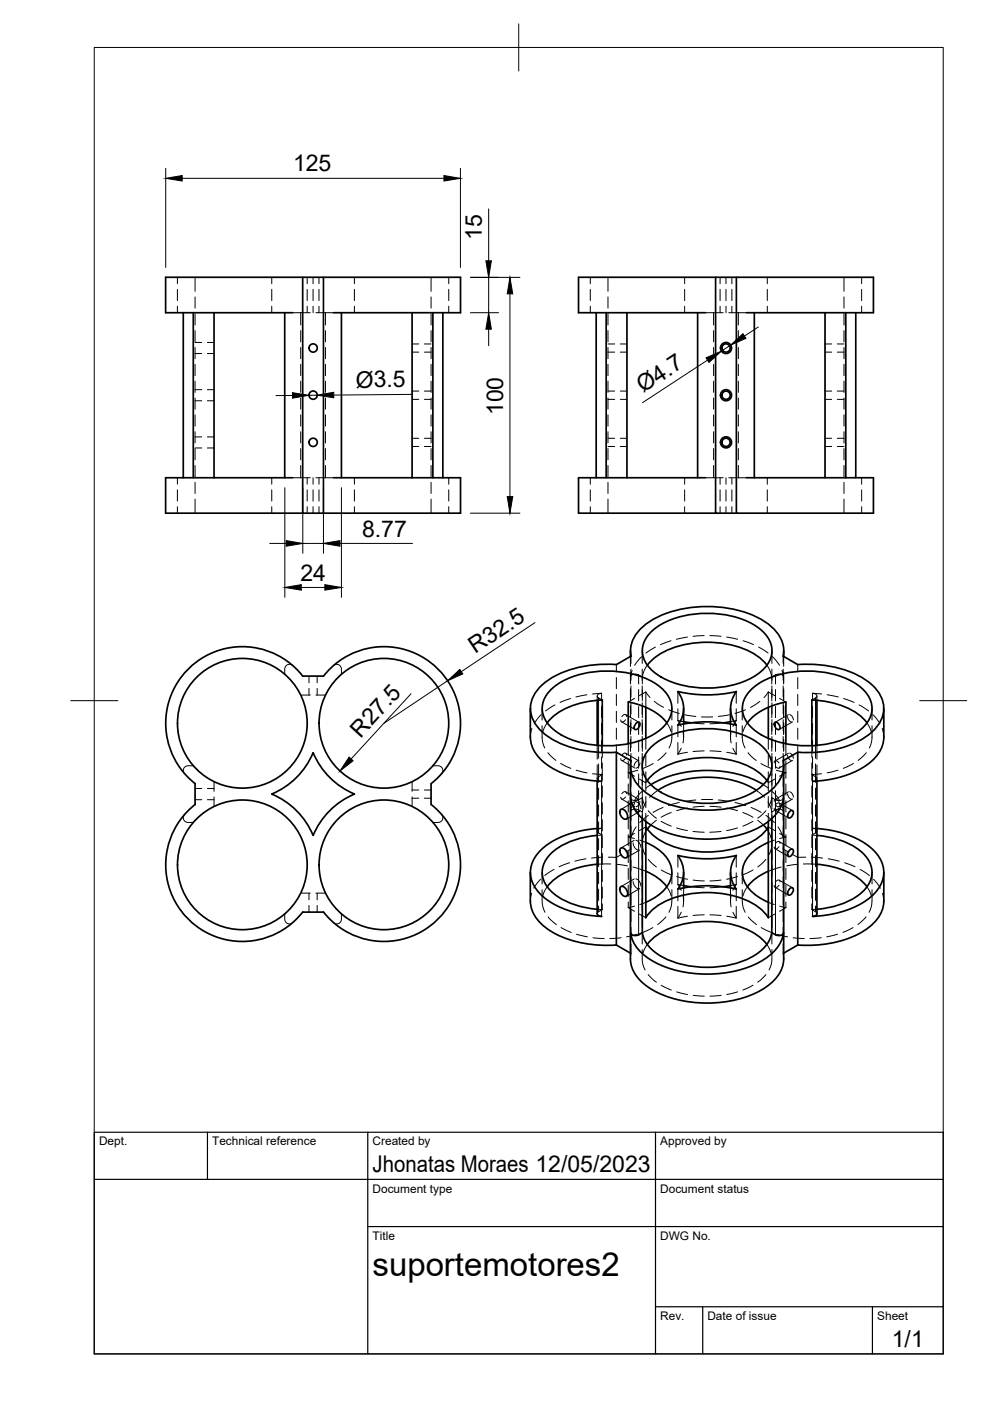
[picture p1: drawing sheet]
<svg xmlns="http://www.w3.org/2000/svg" width="210mm" height="297mm" viewBox="0 0 210 297" stroke-linecap="round" stroke-linejoin="round" font-family="sans-serif">
<defs><g id="words">
<text font-size="7" x="79" y="270.6">suportemotores2</text>
<g font-size="4.9">
<text x="62.1" y="36.4">125</text>
<text x="102.2" y="50.9" transform="rotate(-90 102.2 50.9)">15</text>
<text x="75.4" y="82.2" transform="rotate(-1 75.4 82.2)">Ø3.5</text>
<text x="136.4" y="83.4" transform="rotate(-33 136.4 83.4)">Ø4.7</text>
<text x="106.7" y="88" transform="rotate(-90 106.7 88)">100</text>
<text x="76.8" y="113.8">8.77</text>
<text x="63.7" y="123.2">24</text>
<text x="100.8" y="138.7" transform="rotate(-34 100.8 138.7)">R32.5</text>
<text x="76.4" y="156.6" transform="rotate(-47 76.4 156.6)">R27.5</text>
<text x="79" y="248.5">Jhonatas Moraes 12/05/2023</text>
<text x="189.1" y="285.7">1/1</text>
</g>
<g font-size="2.5">
<text x="21" y="242.9">Dept.</text>
<text x="45" y="242.9">Technical reference</text>
<text x="79" y="242.9">Created by</text>
<text x="140" y="242.9">Approved by</text>
<text x="79" y="252.8">Document type</text>
<text x="140" y="252.8">Document status</text>
<text x="79" y="262.9">Title</text>
<text x="140" y="262.9">DWG No.</text>
<text x="140" y="279.9">Rev.</text>
<text x="150" y="279.9">Date of issue</text>
<text x="186" y="279.9">Sheet</text>
</g>
</g></defs>
<!-- layer: Visible -->
<g fill="none" stroke="#000" stroke-width=".36">
<path d="M64.2 58.8v50h4.4M68.6 58.8v50M151.7 58.8v50h4.4M156.1 58.8v50h29.1v-7.5h-26.9M38.9 66.3v35M41 66.3v35M45.4 66.3v35M60.4 66.3v35M62 66.3h-26.9v-7.5h62.5v7.5h-26.9M72.4 66.3v35M87.4 66.3v35M91.8 66.3v35"/>
<path d="M93.9 66.3v35M126.4 66.3v35M128.5 66.3v35M132.9 66.3v35M147.9 66.3v35M149.6 66.3h-26.9v-7.5h62.5v7.5h-26.9M159.9 66.3v35M174.9 66.3v35M179.3 66.3v35M181.4 66.3v35M62 101.3h-26.9v7.5h29.1M70.7 101.3h26.9v7.5h-29"/>
<path d="M149.6 101.3h-26.9v7.5h29M133.7 138v1.2M133.8 139.1l-3.1 1.8M133.8 139.1a6.7 6.7 0 0 1 3-6.6 23.2 23.2 0 0 1 16.6-3.7 17.5 17.5 0 0 1 11.2 5.2 6 6 0 0 1 1.5 5.1M138.1 133.9a17.3 17.3 0 0 1 11.8-3.9 17.9 17.9 0 0 1 11.9 3.9 5.2 5.2 0 0 1 0 8.1 17.3 17.3 0 0 1-11.9 3.9 17.9 17.9 0 0 1-11.8-3.9 5.2 5.2 0 0 1 0-8.1zM166.1 139.1l3.1 1.8a23 23 0 0 1 14.8 3.6 6.6 6.6 0 0 1 2.9 8 12.5 12.5 0 0 1-8.2 6l-2.6 .6-2.7 .4h-4.2M166.2 138v1.2M66.4 159.6a16.2 16.2 0 0 1-8.8 8.7 16.4 16.4 0 0 1 8.8 8.8M66.4 159.6a16.2 16.2 0 0 0 8.7 8.7 16.4 16.4 0 0 0-8.7 8.8M112.4 150.2v6.1M112.5 156.3a7.7 7.7 0 0 0 4.3 6.4 22.1 22.1 0 0 0 10.8 3M116.9 146.1a17.3 17.3 0 0 1 11.8-3.8 17.9 17.9 0 0 1 11.8 3.8 5.2 5.2 0 0 1 0 8.1 17.3 17.3 0 0 1-11.8 3.9 17.9 17.9 0 0 1-11.8-3.9 5.2 5.2 0 0 1 0-8.1z"/>
<path d="M126.6 148.5v9.5M127.7 148.4v9.7M127.7 148.4a16.7 16.7 0 0 0-11.1 4.2l-.6 .6M130.7 140.9a23 23 0 0 0-14.9 3.6 6.6 6.6 0 0 0-2.8 8 12.5 12.5 0 0 0 8.1 6l2.6 .6 2.7 .4h4.3M134.8 153.4l.7-.3a1.02 1.02 0 0 1-.9 1.6 .88 .88 0 0 1 .2-1.3zM136.9 150v6.6M137.3 141a14.5 14.5 0 0 1 9.9-4.7 19.4 19.4 0 0 1 14.1 3.3l1.3 1.4M138.1 158.4a17.3 17.3 0 0 1 11.8-3.9 17.9 17.9 0 0 1 11.8 3.9 5.2 5.2 0 0 1 0 8.1 17.3 17.3 0 0 1-11.8 3.8 17.9 17.9 0 0 1-11.8-3.8 5.2 5.2 0 0 1 0-8.1zM141.4 153.2a13.3 13.3 0 0 0-8.2-4.4v8.9M143.7 146.6a27.7 27.7 0 0 0 12.4 0 5.8 5.8 0 0 0 0 7.2 27.1 27.1 0 0 0-12.4 0 5.8 5.8 0 0 0 0-7.2zM144.9 150.2v3.3M145 153l1.5 .3"/>
<path d="M154.9 150.2v3.3M154.9 153l-1.6 .3M158.5 153.2a13.3 13.3 0 0 1 8.1-4.4v8.9M159.3 146.1a17.3 17.3 0 0 1 11.8-3.8 17.9 17.9 0 0 1 11.9 3.8 5.2 5.2 0 0 1 0 8.1 17.3 17.3 0 0 1-11.9 3.9 17.9 17.9 0 0 1-11.8-3.9 5.2 5.2 0 0 1 0-8.1zM162.9 150v6.6M164.3 153.1a1.02 1.02 0 0 1 .9 1.6 1.02 1.02 0 0 1-.9-1.6zM169.1 159.5l-3 1.8M169.1 159.5v40.9M173.2 148.5v9.5M183.8 153.2a14 14 0 0 0-9.2-4.6l-2.5-.2v9.7M187.4 150.2v6.1a7.7 7.7 0 0 1-4.4 6.4 22.1 22.1 0 0 1-10.7 3M41.4 166.2v4.4"/>
<path d="M41.4 166.2a16.2 16.2 0 0 1-1.5-24.3 16.2 16.2 0 0 1 24.3 1.4l4.4 .1a16.2 16.2 0 0 1 24.3-1.5 16.2 16.2 0 0 1-1.5 24.3v4.4a16.2 16.2 0 0 1 1.5 24.3 16.2 16.2 0 0 1-24.3-1.5h-4.4a16.2 16.2 0 0 1-24.3 1.4 16.2 16.2 0 0 1 1.5-24.2M126.6 165.6v28.1a.85 .85 0 0 0 1 .6M126.6 177.1a15.6 15.6 0 0 0-10.3 4.5 5.1 5.1 0 0 0 .7 7.5 16.4 16.4 0 0 0 9.6 3.7M126.6 175.7a19.4 19.4 0 0 0-12.1 4.8 6.2 6.2 0 0 0 .4 9.4 19.9 19.9 0 0 0 12.7 4.4M131.7 179.8a1.34 1.34 0 0 1 1.1 2 1.34 1.34 0 0 1-1.1-2zM131.7 171.6a1.34 1.34 0 0 1 1.1 2 1.34 1.34 0 0 1-1.1-2zM133.7 162.4v40.9M133.7 169.2a8.6 8.6 0 0 0 5.1 6.2 25.7 25.7 0 0 0 22.2 0 9 9 0 0 0 5.1-6.2M133.8 161.3l-3.1-1.8v40.9l3 1.7M133.8 161.3a6.7 6.7 0 0 0 3 6.6 23.2 23.2 0 0 0 16.6 3.7 17.5 17.5 0 0 0 11.2-5.2 6 6 0 0 0 1.4-5.1M136.2 173.6v24.1l-.8 .5M136.9 178.6a8.5 8.5 0 0 1 5.5 5.6 5.9 5.9 0 0 1-2.7 5.5l-2.8 1.6"/>
<path d="M136.9 174.2v20.4a12 12 0 0 1 7.5-4.7 21.4 21.4 0 0 1 15.6 1.9 8.7 8.7 0 0 1 2.9 2.8v-20.4M136.9 175.3a12 12 0 0 0 7.5 4.7 21.4 21.4 0 0 0 15.6-1.9 8.7 8.7 0 0 0 2.9-2.8M137.2 165.5a14.5 14.5 0 0 1 10-4.7 19.4 19.4 0 0 1 14.1 3.3l1.3 1.4M138 174.9l-.7 .9M138 166.3a25.2 25.2 0 0 1 23.8 0M139.5 167.6a21.1 21.1 0 0 1 20.9 0M161.8 174.9l.8 .9M162.9 178.6a8.5 8.5 0 0 0-5.4 5.6 5.9 5.9 0 0 0 2.7 5.5l2.7 1.6M163.6 173.6v24.1l1.1 .6 .5 .1a.87 .87 0 0 0 .9-.6 8.6 8.6 0 0 1-5.1 6.2 25.7 25.7 0 0 1-22.2 0 9 9 0 0 1-5.1-6.2 1.24 1.24 0 0 0 1.7 .4M166.2 162.4v40.9M167.4 172.1l.6-.2a1.02 1.02 0 0 1-.8 1.5 .88 .88 0 0 1 .2-1.3zM173.2 165.6v28.1a.85 .85 0 0 1-.9 .6 20.6 20.6 0 0 0 12.6-4.4 6.2 6.2 0 0 0 .5-9.4 18.6 18.6 0 0 0-12.2-4.8"/>
<path d="M173.2 177.1a15.6 15.6 0 0 1 10.4 4.5 5.1 5.1 0 0 1-.7 7.5 16.4 16.4 0 0 1-9.7 3.7M112.4 185v6.1M112.5 191.1a7.8 7.8 0 0 0 4.4 6.4 24.2 24.2 0 0 0 13.8 2.9M126.6 183.2a15.8 15.8 0 0 0-10 4.1l-.6 .7M131.7 188a1.34 1.34 0 0 1 1.1 2 1.34 1.34 0 0 1-1.1-2zM136.2 197.7a7.6 7.6 0 0 0 4.9 5.6 21.7 21.7 0 0 0 18.7-.6 7.1 7.1 0 0 0 3.8-5M136.9 184.7a10.6 10.6 0 0 1 4.5 3.3M143.7 188.5a27.5 27.5 0 0 1 12.4 0M144.9 185v3.3M145 187.8l1.5 .2M154.9 185v3.3M154.9 187.8l-1.6 .2"/>
<path d="M156.1 188.5a5.8 5.8 0 0 1 0-7.1 27.7 27.7 0 0 1-12.4 0 5.8 5.8 0 0 1 0 7.1M162.9 184.7a10.6 10.6 0 0 0-4.4 3.3M167.4 188.5l.6-.3a1.02 1.02 0 0 1-.8 1.6 .88 .88 0 0 1 .2-1.3zM167.4 180.3l.6-.2a1.02 1.02 0 0 1-.8 1.5 .88 .88 0 0 1 .2-1.3zM173.2 183.2a15.8 15.8 0 0 1 10.1 4.1l.5 .7M187.4 185v6.1a7.8 7.8 0 0 1-4.5 6.4 24.2 24.2 0 0 1-13.7 2.9M133.7 203.3a7.6 7.6 0 0 0 4.2 6.3 25.1 25.1 0 0 0 24.1 0 8 8 0 0 0 4.2-6.3M137.2 200.2a14.5 14.5 0 0 1 10-4.7 19.4 19.4 0 0 1 14.1 3.4l1.3 1.3M169.1 200.4l-2.9 1.7"/>
<circle cx="66.4" cy="73.8" r=".88"/>
<circle cx="153.9" cy="73.8" r=".88"/>
<circle cx="153.9" cy="73.8" r="1.17"/>
<circle cx="66.4" cy="93.8" r=".88"/>
<circle cx="66.4" cy="83.8" r=".88"/>
<circle cx="153.9" cy="93.8" r=".88"/>
<circle cx="153.9" cy="83.8" r=".88"/>
<circle cx="153.9" cy="83.8" r="1.17"/>
<circle cx="153.9" cy="93.8" r="1.17"/>
<circle cx="51.4" cy="153.3" r="13.7"/>
<circle cx="81.4" cy="153.3" r="13.7"/>
<circle cx="51.4" cy="183.4" r="13.7"/>
<circle cx="81.4" cy="183.4" r="13.7"/>
</g>
<!-- layer: Hidden -->
<g fill="none" stroke="#000" stroke-width=".21">
<path d="M37.6 58.8v1.4M41.4 58.8v3M57.6 58.8v1.4M65.1 58.8v1.4M66.4 58.8v1.4M67.6 58.8v1.4M75.1 58.8v1.4M91.4 58.8v3M95.1 58.8v1.4M125.2 58.8v1.4M128.9 58.8v3M145.2 58.8v1.4"/>
<path d="M152.7 58.8v1.4M153.9 58.8v1.4M155.2 58.8v1.4M162.7 58.8v1.4M178.9 58.8v3M182.7 58.8v1.4M37.6 61.3v2.4M37.6 64.9v1.4M41.4 63v2.3M41.4 66.5v2.4M41.4 70.1v2.4M41.4 73.7v2.4"/>
<path d="M41.4 77.2v2.4M41.4 72.6h1.4M41.4 75h1.4M44 72.6h1.4M44 75h1.4M57.6 61.3v2.4M57.6 64.9v1.4M62 66.3h1.8M63.8 66.3h2M63.8 66.3v2.6M63.8 70.1v2.4M63.8 73.7v2.4"/>
<path d="M63.8 77.2v2.4M65.1 61.3v2.4M65.1 64.9v1.4M66.4 61.3v2.4M66.4 64.9v1.4M67 66.3h2M67.6 61.3v2.4M67.6 64.9v1.4M69 66.3h1.7M69 66.3v2.6M69 70.1v2.4M69 73.7v2.4"/>
<path d="M69 77.2v2.4M75.1 61.3v2.4M75.1 64.9v1.4M87.4 74.7h1.4M87.4 72.9h1.4M90 74.7h1.4M90 72.9h1.4M91.4 63v2.3M91.4 66.5v2.4M91.4 70.1v2.4M91.4 73.7v2.4M91.4 77.2v2.4"/>
<path d="M95.1 61.3v2.4M95.1 64.9v1.4M125.2 61.3v2.4M125.2 64.9v1.4M128.9 74.7h1.4M128.9 72.9h1.4M128.9 63v2.3M128.9 66.5v2.4M128.9 70.1v2.4M128.9 73.7v2.4M128.9 77.2v2.4M131.5 74.7h1.4"/>
<path d="M131.5 72.9h1.4M145.2 61.3v2.4M145.2 64.9v1.4M149.6 66.3h1.7M151.3 66.3h2M151.3 66.3v2.6M151.3 70.1v2.4M151.3 73.7v2.4M151.3 77.2v2.4M152.7 61.3v2.4M152.7 64.9v1.4M153.9 61.3v2.4"/>
<path d="M153.9 64.9v1.4M154.5 66.3h2M155.2 61.3v2.4M155.2 64.9v1.4M156.5 66.3h1.8M156.5 66.3v2.6M156.5 70.1v2.4M156.5 73.7v2.4M156.5 77.2v2.4M162.7 61.3v2.4M162.7 64.9v1.4M174.9 74.7h1.4"/>
<path d="M174.9 72.9h1.4M177.5 74.7h1.4M177.5 72.9h1.4M178.9 63v2.3M178.9 66.5v2.4M178.9 70.1v2.4M178.9 73.7v2.4M178.9 77.2v2.4M182.7 61.3v2.4M182.7 64.9v1.4M41.4 80.8v2.4M41.4 84.4v2.4"/>
<path d="M41.4 88v2.3M41.4 91.5v2.4M41.4 95.1v2.4M41.4 98.7v2.4M41.4 92.6h1.4M41.4 95h1.4M41.4 82.6h1.4M41.4 85h1.4M44 92.6h1.4M44 95h1.4M44 82.6h1.4M44 85h1.4"/>
<path d="M63.8 80.8v2.4M63.8 84.4v2.4M63.8 88v2.3M63.8 91.5v2.4M63.8 95.1v2.4M63.8 98.7v2.6M69 80.8v2.4M69 84.4v2.4M69 88v2.3M69 91.5v2.4M69 95.1v2.4M69 98.7v2.6"/>
<path d="M87.4 94.7h1.4M87.4 92.9h1.4M87.4 84.7h1.4M87.4 82.9h1.4M90 94.7h1.4M90 92.9h1.4M90 84.7h1.4M90 82.9h1.4M91.4 80.8v2.4M91.4 84.4v2.4M91.4 88v2.3M91.4 91.5v2.4"/>
<path d="M91.4 95.1v2.4M91.4 98.7v2.4M128.9 94.7h1.4M128.9 92.9h1.4M128.9 84.7h1.4M128.9 82.9h1.4M128.9 80.8v2.4M128.9 84.4v2.4M128.9 88v2.3M128.9 91.5v2.4M128.9 95.1v2.4M128.9 98.7v2.4"/>
<path d="M131.5 94.7h1.4M131.5 92.9h1.4M131.5 84.7h1.4M131.5 82.9h1.4M151.3 80.8v2.4M151.3 84.4v2.4M151.3 88v2.3M151.3 91.5v2.4M151.3 95.1v2.4M151.3 98.7v2.6M156.5 80.8v2.4M156.5 84.4v2.4"/>
<path d="M156.5 88v2.3M156.5 91.5v2.4M156.5 95.1v2.4M156.5 98.7v2.6M174.9 94.7h1.4M174.9 92.9h1.4M174.9 84.7h1.4M174.9 82.9h1.4M177.5 94.7h1.4M177.5 92.9h1.4M177.5 84.7h1.4M177.5 82.9h1.4"/>
<path d="M178.9 80.8v2.4M178.9 84.4v2.4M178.9 88v2.3M178.9 91.5v2.4M178.9 95.1v2.4M178.9 98.7v2.4M37.6 101.3v1.4M37.6 103.9v2.3M37.6 107.4v1.4M41.4 102.3v2.3M41.4 105.8v3M57.6 101.3v1.4"/>
<path d="M57.6 103.9v2.3M57.6 107.4v1.4M62 101.3h1.8M63.8 101.3h2M65.1 101.3v1.4M65.1 103.9v2.3M65.1 107.4v1.4M66.4 101.3v1.4M66.4 103.9v2.3M66.4 107.4v1.4M67 101.3h2M67.6 101.3v1.4"/>
<path d="M67.6 103.9v2.3M67.6 107.4v1.4M69 101.3h1.7M75.1 101.3v1.4M75.1 103.9v2.3M75.1 107.4v1.4M91.4 102.3v2.3M91.4 105.8v3M95.1 101.3v1.4M95.1 103.9v2.3M95.1 107.4v1.4M125.2 101.3v1.4"/>
<path d="M125.2 103.9v2.3M125.2 107.4v1.4M128.9 102.3v2.3M128.9 105.8v3M145.2 101.3v1.4M145.2 103.9v2.3M145.2 107.4v1.4M149.6 101.3h1.7M151.3 101.3h2M152.7 101.3v1.4M152.7 103.9v2.3M152.7 107.4v1.4"/>
<path d="M153.9 101.3v1.4M153.9 103.9v2.3M153.9 107.4v1.4M154.5 101.3h2M155.2 101.3v1.4M155.2 103.9v2.3M155.2 107.4v1.4M156.5 101.3h1.8M162.7 101.3v1.4M162.7 103.9v2.3M162.7 107.4v1.4M178.9 102.3v2.3"/>
<path d="M178.9 105.8v3M182.7 101.3v1.4M182.7 103.9v2.3M182.7 107.4v1.4M133.7 139.2v2.1M133.8 139.1v1.6M136.1 139.2l-1.5 1.9M136.2 138v2.7M139 137.2l-2.1 1.3M142.3 135.9l-2.3 .8M145.8 135.1l-2.4 .4M149.3 134.8l-2.4 .1"/>
<path d="M150.5 134.8l2.4 .1M154.1 135.1l2.3 .4M157.5 135.9l2.3 .8M160.8 137.2l2.1 1.3M163.7 138v2.7M163.8 139.2l1.5 1.9M166.1 139.1v1.6M166.2 139.2v2.1M62 141.1a1.02 1.02 0 0 0-1-.2 1.02 1.02 0 0 0-.6 .9v1.2M63.8 147.4h2M65.5 143.3v1.5M65.5 146v1.4"/>
<path d="M67 147.4h2M67.2 143.3v1.5M67.2 146v1.4M70.7 141.1a1.02 1.02 0 0 1 1.1-.2 1.02 1.02 0 0 1 .6 .9v1.2M112.8 154.4l-.4 1.9M114.8 151.5l-1.5 1.9M114.9 150.2v2.5M114.9 153.9v2.4M115 156.3l.1 1.1 .4 1.2M116 153.3l-.9 1.8M116.2 159.6l1.7 1.6M117.7 149.5l-2 1.2"/>
<path d="M121 148.1l-2.3 .8M124.4 147.3l-2.3 .5M125.6 147.1l2-.1a.62 .62 0 0 0-.8 .2 .62 .62 0 0 0 0 .7l.9 .5M126.6 147.6v.9M126.6 158v3M127.7 158.1v2.5M130.7 140.9v1.6M130.7 143.6v2.4M130.7 147.2v2.4M130.7 150.8v2.4M130.7 154.4v2.3M130.7 157.9v1.6"/>
<path d="M131.8 153l2.8 1.7M132.6 152.6v.1a.5 .5 0 0 1-.5 .4 .5 .5 0 0 1-.5-.4v-.1M132.7 159.7l2.8 1.6M132.7 151.5l2.8 1.6M132.8 151.9a.47 .47 0 0 0-.4-.5 .47 .47 0 0 0-.5 .4l-.1 .1M133.2 157.7v2.5M133.7 142.5v2.4M133.7 146v2.4M133.7 149.6v2.4M133.7 153.2v2.4M133.7 156.8v2.3M133.8 141.9v2.3"/>
<path d="M133.8 145.4v2.4M133.8 149v2.4M133.8 152.6v2.4M133.8 156.2v2.3M133.8 159.7v3.6M134.5 148.1l-1.3 .8M136.2 141.9v3.1M136.2 145.4v3.2M136.2 149v3.2M136.2 152.6v3.1M136.2 156.2v3.1M136.2 159.7v11.8"/>
<path d="M136.9 146.7l.9 1.2M136.9 146.7v3.3M136.9 156.6v2.3M136.9 146.7l-1.3 .8M137.2 141l-.8 1.5-.2 1-.9-.5a1.22 1.22 0 0 0-1.6 .5l.3-1.4M138.7 148.7l2 1.3M141.2 159.6l-1.7 1.6M141.4 153.3l.9 1.8M141.8 150.5l2.2 .8M142.5 153.9a9 9 0 0 1-.4 4.2l-.2 .5M142.5 150.2v2.5M143.7 152.8l1.2 .2"/>
<path d="M143.7 152.8l.7 1.2M143.7 146.6v2.5M143.7 150.3v2.5M143.7 153.8v2.4M143.7 157.4v2.5M144.4 158.6l-.7 1.3M144.8 155.2l.1 .8-.1 1.5M144.9 153.5v2.8M145.2 151.5l2.3 .4M145.8 159.5l-2.1 .4M146.5 153.3l2.8 .2M148.7 152h2.4"/>
<path d="M149.3 159.2l-2.4 .1M150.5 159.2l2.4 .1M153.3 153.3l-2.8 .2M154.1 159.5l2 .4M154.6 151.5l-2.3 .4M154.9 153.5v2.8M155 155.2l-.1 .8 .1 1.5M155.4 158.7l.7 1.2M156.1 152.8l-.7 1.2M156.1 152.8l-1.2 .2M156.1 146.6v2.5M156.1 150.3v2.5"/>
<path d="M156.1 153.8v2.4M156.1 157.4v2.5M157.4 153.9a9 9 0 0 0 .3 4.2l.3 .5M157.4 150.2v2.5M158.1 150.5l-2.3 .8M158.5 153.3l-1 1.8M158.6 159.6l1.7 1.6M161.1 148.7l-2 1.3M162.6 141l.8 1.5 .2 1M162.9 146.7l-.9 1.2M162.9 146.7l1.4 .8M162.9 146.7v3.3"/>
<path d="M162.9 156.6v2.3M163.6 143.5v1.5M163.6 146.2v2.4M163.6 149.8v2.4M163.6 153.4v2.3M163.6 156.9v2.4M163.7 141.9v2.3M163.7 145.4v2.4M163.7 149v2.4M163.7 152.6v2.4M163.7 156.2v2.3M163.7 159.7v4.7"/>
<path d="M165.3 148.1l1.3 .8M165.8 142.1l.3 1.4a1.22 1.22 0 0 0-1.7-.4l-.8 .4M166.1 141.9v2.3M166.1 145.4v2.4M166.1 149v2.4M166.1 152.6v2.4M166.1 156.2v2.3M166.1 159.7v3.6M166.2 142.5v2.4M166.2 146v2.4M166.2 149.6v2.4M166.2 153.2v2.4"/>
<path d="M166.2 156.8v2.3M166.6 157.7v2.5M167 151.9l.3 .8 .5 .4M167.2 159.7l-2.9 1.6M167.2 151.5l-2.9 1.6M167.4 159.7l.6 .4 .2 .7M167.4 151.5l.6 .4 .2 .7M168 153l-2.8 1.7M169.1 140.9v1.6M169.1 143.6v2.4M169.1 147.2v2.4M169.1 150.8v2.4"/>
<path d="M169.1 154.4v2.3M169.1 157.9v1.6M172.1 158.1v2.5M173.2 147.6v.9M173.2 158v3M174.2 147.1l-1.9-.1a.62 .62 0 0 1 .7 .2 .62 .62 0 0 1 0 .7l-.9 .5M175.4 147.3l2.3 .5M178.9 148.1l2.2 .8M182.2 149.5l1.9 1.2M183.7 159.6l-1.8 1.6M183.8 153.3l.9 1.8M184.9 153.9a9.4 9.4 0 0 1-.3 4.1l-.3 .6"/>
<path d="M184.9 150.2v2.5M185.1 151.5l1.4 1.9M187 154.4l.4 1.9M39.1 172.7a1.02 1.02 0 0 0-.2 1.1 1.02 1.02 0 0 0 1 .6h1.1M41 162.4h-1.1a1.02 1.02 0 0 0-1 .5 1.02 1.02 0 0 0 .2 1.1M41.4 167.2h1.4M41.4 169.6h1.4M44 167.2h1.4M44 169.6h1.4M45.4 165.7v2.1M45.4 169v2M87.4 165.7v2.1"/>
<path d="M87.4 169v2M87.4 169.2h1.4M87.4 167.5h1.4M90 169.2h1.4M90 167.5h1.4M91.8 162.4h1.1a1.02 1.02 0 0 1 .9 .5 1.02 1.02 0 0 1-.1 1.1M93.7 172.7a1.02 1.02 0 0 1 .1 1.1 1.02 1.02 0 0 1-.9 .6h-1.1M118.9 161.9l2.1 1M122.2 163.3l2.3 .6M125.6 164l2.1 .2-.8 .5a.49 .49 0 0 0-.2 .6 .49 .49 0 0 0 .5 .3l.4 .1M126.6 175.7l1-.1a.62 .62 0 0 0-.8 .2 .62 .62 0 0 0 0 .7l.9 .5-1.1 .1M126.6 162.2v3.4"/>
<path d="M127.7 161.8v3.6M127.7 166.6v2.4M127.7 170.2v2.4M127.7 173.8v2.4M127.7 177.3v2.4M131.8 169.4l2.8 1.6M131.8 161.2l2.8 1.6M132.6 169a.49 .49 0 0 1-.5 .5 .49 .49 0 0 1-.5-.5M132.6 160.8a.5 .5 0 0 1-.5 .5 .5 .5 0 0 1-.5-.4v-.1M132.7 167.9l2.8 1.6M132.8 168.3a.42 .42 0 0 0-.3-.5 .42 .42 0 0 0-.5 .3l-.2 .2M132.8 160.1a.5 .5 0 0 0-.5-.5 .5 .5 0 0 0-.5 .5"/>
<path d="M133.2 161.3v3.7M133.2 166.2v2.4M133.2 169.8v2.4M133.2 173.4v2.4M133.2 176.9v2.4M133.7 178.6l.1 1.4-1.1 .6M133.7 160.3v2.1M133.7 169.2a1.27 1.27 0 0 0 1.7 .4l.8-.5 .6 1.8M133.8 164.5v2.3M133.8 168v2.4M133.8 171.6v2.4M133.8 175.2v2.4"/>
<path d="M133.8 178.7v2.4M134.2 178.7a1.67 1.67 0 0 0 1.1 1.5M134.2 170.5a1.67 1.67 0 0 0 1.1 1.6M134.5 178.2l-2.9 1.6M134.5 170l-2.9 1.6M134.5 176.7l-1.3 .8 1.3 .3M134.8 178.1a1.68 1.68 0 0 1 1.1 1.6M134.8 170a1.62 1.62 0 0 1 1.1 1.5M134.9 175.3l-.8 1.4-.2 .7M135.2 169.5l-.5 .4-.2 .7M135.2 161.3l-.5 .4-.2 .7M135.2 163.3l-2 .5 1.3 .8"/>
<path d="M135.6 165.2l1.3 .8 .3-.5M135.6 172l-2.8 1.7M135.7 178.1l1.2 .5M135.7 169.9l-.2 .7-.6 .5M135.7 161.7l-.2 .7-.6 .5M136 167.9l-1.5 1.8M136.2 178.9l.1 1.1 .5 1.2M136.2 176.3v2.4M136.2 179.9v2.4M136.2 171.9v3.2M136.9 160.1v2.3M136.9 163.6v4.1"/>
<path d="M136.9 168.9v2.3M136.9 172.5v1.7M136.9 175.3l-1.3 .8M137 170l-.5 1.1-.3 1.1-.9-.6a1.25 1.25 0 0 0-1.6 .5l.3-1.3M137.2 175.8l-.6 1.2-.3 .8M137.4 171.9l1.8 1.6M137.5 172.9l-1.9 1.5M138 166.4l-1.1 .7M138.5 161.9l-2.1 1M139.2 173.9l-1.2 1M139.5 167.6l-1.8 1.5M140.2 174.1l2.1 1.1"/>
<path d="M140.6 171.2l-2.1 1M142.3 172.3l-2.1 1M143.4 175.5l2.4 .6M144 170.1l-2.3 .7M145.8 171.3l-2.4 .6M146.9 176.3l2.4 .2M147.5 169.6l-2.3 .3M148.7 169.5h2.4M149.3 170.9l-2.4 .2M150.5 170.9l2.4 .2M152.3 169.6l2.4 .3M152.9 176.3l-2.4 .2"/>
<path d="M154.1 171.3l2.3 .6M155.8 170.1l2.3 .7M156.4 175.5l-2.3 .6M157.5 172.3l2.1 1M159.2 171.2l2.2 1M159.6 174.1l-2.1 1.1M160.4 167.6l1.7 1.5M160.7 173.9l1.1 1M161.3 161.9l2.2 1M161.8 166.4l1.1 .7M162.4 171.9l-1.7 1.6M162.4 172.9l1.8 1.5"/>
<path d="M162.6 175.8l.9 1.9M162.8 170l.6 1.1 .2 1.1 1-.6a1.25 1.25 0 0 1 1.5 .5l-.3-1.3M162.9 175.3l1.4 .8M162.9 160.1v2.3M162.9 163.6v4.1M162.9 168.9v2.3M162.9 172.5v1.7M163.6 160.5v2.4M163.6 164.1v2.4M163.6 167.6v3.2M163.6 171.9v1.7M163.7 178.9l-.2 1.1-.5 1.2"/>
<path d="M163.7 165.6v2.4M163.7 169.2v2.3M163.7 172.7v2.4M163.7 176.3v2.4M163.7 179.9v2.4M163.8 167.9l1.5 1.8M164.1 169.9a.43 .43 0 0 1 .4-.5 .43 .43 0 0 1 .5 .3l.2 .2M164.1 161.7a.51 .51 0 0 1 .6-.4 .51 .51 0 0 1 .5 .5M164.2 178.1l-1.3 .5M164.3 165.2l-1.4 .8-.3-.5M164.3 179.9l2.9 1.7M164.3 171.8l2.9 1.6"/>
<path d="M164.4 170.6v.1a.49 .49 0 0 0 .5 .4 .49 .49 0 0 0 .5-.5M164.4 162.4v.1a.49 .49 0 0 0 .5 .4 .49 .49 0 0 0 .5-.4v-.1M164.6 163.3l2 .5-1.3 .8M165 175.3l.7 1.4 .3 .8M165.2 179.5a.51 .51 0 0 1-.5 .5 .51 .51 0 0 1-.6-.4M165.2 171.4h-.1a.49 .49 0 0 1-.5 .4 .49 .49 0 0 1-.5-.4M165.2 178.4l2.8 1.7M165.2 170.3l2.8 1.6M165.3 176.7l1.3 .8-1.3 .3M165.4 178.8a.46 .46 0 0 0-.4-.4 .46 .46 0 0 0-.5 .4l-.1 .1M165.4 170.7a.5 .5 0 0 0-.5-.5 .5 .5 0 0 0-.5 .5M166.1 164.5v2.3"/>
<path d="M166.1 168v2.4M166.1 171.6v2.4M166.1 175.2v2.4M166.1 178.7v2.4M166.1 169.2a1.27 1.27 0 0 1-1.7 .4l-.8-.5-.6 1.8M166.2 178.6l-.1 1.4 1 .6M166.2 160.3v2.1M166.6 161.3v3.7M166.6 166.2v2.4M166.6 169.8v2.4M166.6 173.4v2.4M166.6 176.9v2.4"/>
<path d="M167 168.3l.3 .8 .5 .3M167 160.1l.3 .8 .5 .3M167.2 167.9l-2.9 1.6M167.4 167.9l.6 .4 .2 .7M168 169.4l-2.8 1.6M168 161.2l-2.8 1.6M172.1 161.8v3.6M172.1 166.6v2.4M172.1 170.2v2.4M172.1 173.8v2.4M172.1 177.3v2.4M173.2 175.7l-.9-.1a.62 .62 0 0 1 .7 .2 .62 .62 0 0 1 0 .7l-.9 .5 1.1 .1"/>
<path d="M173.2 162.2v3.4M174.2 164l-2.1 .2 .8 .5a.49 .49 0 0 1 .3 .6 .49 .49 0 0 1-.6 .3l-.3 .1M177.7 163.3l-2.3 .6M181 161.9l-2.2 1M60.4 193.8v1.1a1.02 1.02 0 0 0 .6 .9 1.02 1.02 0 0 0 1-.1M63.8 189.4h2M65.5 189.4v1.4M65.5 192v1.4M67 189.4h2M67.2 189.4v1.4M67.2 192v1.4M72.4 193.8v1.1a1.02 1.02 0 0 1-.6 .9 1.02 1.02 0 0 1-1.1-.1"/>
<path d="M112.7 189.4l-.3 1.7M114.6 186.4l-1.4 1.9M114.9 185v2.4M114.9 188.6v2.5M115 191.1l.1 1.1 .4 1.2M116 188l-.7 1.2-.2 .8M116.2 194.4l1.8 1.6M117.5 184.3l-2 1.3M119 196.7l2.1 1M120.8 182.9l-2.3 .9M122.2 198.1l2.3 .5M124.2 182.1l-2.3 .5"/>
<path d="M125.7 198.8l2.4 .2M126.6 192.8l1.1 .1M127.7 192.9l-1 .5-.1 .3M127.7 180.9v2.4M127.7 184.5v2.4M127.7 188.1v2.3M127.7 191.7v1.2M127.8 181.7l-2.4 .2M129.5 183.2h-2.9M130.7 183.2l2.3 .4M131.7 198.8l-2.4 .2M131.7 181.2l-1 .6-1.7-.1"/>
<path d="M133.2 180.5v2.4M133.2 184.1v2.4M133.2 187.6v2.4M133.2 191.2v1.2M133.2 192.4l1.3 .8M133.8 182.3v2.4M133.8 185.9v2.4M133.8 189.4v2.4M133.8 193v2.4M133.8 196.6v2.4M134.2 183.8l2.7 .9M134.2 186.9a1.73 1.73 0 0 0 1.1 1.5"/>
<path d="M134.5 186.4l-2.9 1.6M134.5 192.1l-1.3 .3M134.8 186.3a1.68 1.68 0 0 1 1.1 1.6M135.1 198.1l-2.3 .5M135.6 193.8l1.3 .8M135.6 188.4l-2.8 1.6M135.6 180.2l-2.8 1.6M136.2 183.5v2.3M136.2 187v2.4M136.2 190.6v2.4M136.2 194.2v2.4M136.2 197.7v2.4"/>
<path d="M136.9 191.3l-1.2 .5M137.4 182.2l1.8 1.6M138.4 196.7l-2.1 1M140.2 184.5l2.1 1M141.2 194.4l-1.8 1.6M141.4 188l.6 1.2 .3 .8M142.4 191.1l-.1 1.1-.5 1.2M142.5 185v2.4M142.5 188.6v2.5M143.5 185.9l2.3 .5M143.7 187.5l.7 1.3M143.7 187.5l1.2 .3"/>
<path d="M143.7 181.4v2.5M143.7 185v2.5M143.7 188.5v2.5M143.7 192.2v2.5M144.4 193.4l-.7 1.3M144.8 189.9l.1 .9-.1 1.5M144.9 188.3v2.8M145.8 194.3l-2.1 .4M146.5 188l2.8 .2M147 186.6l2.3 .2M149.3 194l-2.4 .1M150.5 194l2.4 .1"/>
<path d="M152.9 186.6l-2.4 .2M153.3 188l-2.8 .2M154.9 188.3v2.8M155 189.9l-.1 .9 .1 1.5M155.4 193.4l.7 1.3-2-.4M156.1 187.5l-1.2 .3M156.1 187.5l-.7 1.3M156.1 181.4v2.5M156.1 185v2.5M156.1 188.5v2.5M156.1 192.2v2.5M156.4 185.9l-2.3 .5"/>
<path d="M157.4 185v2.4M157.4 188.6v2.5M157.4 191.1l.1 1.1 .5 1.2M158.5 188l-.7 1.2-.3 .8M158.7 194.4l1.7 1.6M159.7 184.5l-2.2 1M161.4 196.7l2.2 1M162.4 182.2l-1.7 1.6M162.9 191.3l1.3 .5M163.7 183.5v2.3M163.7 187v2.4M163.7 190.6v2.4"/>
<path d="M163.7 194.2v2.4M163.7 197.7v2.4M164.3 193.8l-1.4 .8M164.3 188.1l2.9 1.7M164.7 198.1l2.3 .5M165.2 187.7l-.1 .1a.49 .49 0 0 1-.5 .4 .49 .49 0 0 1-.5-.5M165.2 186.6l2.8 1.6M165.3 192.1l1.3 .3M165.4 187a.46 .46 0 0 0-.4-.5 .46 .46 0 0 0-.5 .4l-.1 .1M165.6 183.8l-2.7 .9M166.1 182.3v2.4M166.1 185.9v2.4"/>
<path d="M166.1 189.4v2.4M166.1 193v2.4M166.1 196.6v2.4M166.6 192.4l-1.3 .8M166.6 180.5v2.4M166.6 184.1v2.4M166.6 187.6v2.4M166.6 191.2v1.2M168.1 181.2l1 .6 1.8-.1M168.2 198.8l2.3 .2M169.1 183.2l-2.3 .4M170.3 183.2h2.9"/>
<path d="M172 181.7l2.4 .2M172.1 192.9l.9 .5 .2 .3M172.1 180.9v2.4M172.1 184.5v2.4M172.1 188.1v2.3M172.1 191.7v1.2M173.2 192.8l-1.1 .1M174.1 198.8l-2.4 .2M175.6 182.1l2.3 .5M177.6 198.1l-2.3 .5M179.1 182.9l2.2 .9M180.9 196.7l-2.2 1"/>
<path d="M182.4 184.3l1.9 1.3M183.6 194.4l-1.7 1.6M183.8 188l.7 1.2 .2 .8M184.9 191.1l-.2 1.1-.4 1.2M184.9 185v2.4M184.9 188.6v2.5M185.2 186.4l1.4 1.9M187.1 189.4l.3 1.7M133.7 202.1l.1 .1M133.8 202.2l-.1 1.1M133.8 200.2v2M136.2 203.4l.1 1 .5 1.2"/>
<path d="M136.2 201.3v2M137.2 200.2l-.9 2M137.4 206.6l1.8 1.6M140.2 208.9l2.1 1M143.5 210.3l2.3 .5M147 211l2.3 .2M152.9 211l-2.4 .2M156.4 210.3l-2.3 .5M159.7 208.9l-2.2 1M162.4 206.6l-1.7 1.6M162.6 200.2l.9 2M163.7 201.3a7.4 7.4 0 0 1-.6 4.3h-.1"/>
<path d="M166.1 202.2l.1 1.1M166.1 200.2v2M166.2 202.1l-.1 .1"/>
</g>
<!-- layer: Hidden Narrow -->
<g fill="none" stroke="#000" stroke-width=".21">
<path d="M126.9 148v.5M126.9 158.1v2.7M127.6 147v1.6M127.6 149.8v2.4M127.6 153.4v2.3M127.6 156.9v2.4M133.7 143.5v1.5M133.7 146.2v2.4M133.7 149.8v2.4M133.7 153.4v2.3M133.7 156.9v2.4M135.4 143.1v1.9"/>
<path d="M135.4 146.2v2.4M135.4 149.8v2.4M135.4 153.4v2.3M135.4 156.9v2.4M164.4 143.1v1.9M164.4 146.2v2.4M164.4 149.8v2.4M164.4 153.4v2.3M164.4 156.9v2.4M166.1 143.5v1.5M166.1 146.2v2.4M166.1 149.8v2.4"/>
<path d="M166.1 153.4v2.3M166.1 156.9v2.4M172.3 147v1.6M172.3 149.8v2.4M172.3 153.4v2.3M172.3 156.9v2.4M172.9 148v.5M172.9 158.1v2.7M126.9 162v3.9M126.9 167.1v2.4M126.9 170.7v2.3M126.9 174.2v2.4"/>
<path d="M126.9 177.8v2.4M127.6 160.5v2.4M127.6 164.1v1.6M133.7 160.5v2.4M133.7 164.1v2.4M133.7 167.6v1.6M135.4 160.5v2.4M135.4 164.1v2.4M135.4 167.6v5.2M164.4 160.5v2.4M164.4 164.1v2.4M164.4 167.6v5.2"/>
<path d="M166.1 160.5v2.4M166.1 164.1v2.4M166.1 167.6v1.6M172.3 160.5v2.4M172.3 164.1v1.6M172.9 162v3.9M172.9 167.1v2.4M172.9 170.7v2.3M172.9 174.2v2.4M172.9 177.8v2.4M126.9 181.4v2.4M126.9 185v2.3"/>
<path d="M126.9 188.5v2.4M126.9 192.1v1.2M172.9 181.4v2.4M172.9 185v2.3M172.9 188.5v2.4M172.9 192.1v1.2"/>
</g>
<!-- layer: Visible Narrow -->
<path d="M126.9 148.5v9.6M172.9 148.5v9.6M127.6 165.7v28.6M133.7 169.2v28.6M135.4 172.8v25.4M164.4 172.8v25.4M166.1 169.2v28.6M172.3 165.7v28.6" fill="none" stroke="#000" stroke-width=".21"/>
<!-- layer: BORDER -->
<path d="M20 10.1h180v276.9h-180zM110 5.1v10M15 148.6h10M195 148.6h10" fill="none" stroke="#000" stroke-width=".21"/>
<!-- layer: TITLEBLOCK -->
<path d="M20 240.1h180v46.9h-180zM20 250h180M44 240.1v9.9M78 240.1v46.9M139 240.1v46.9M78 260.1h122M139 277.1h61M149 277.1v9.9M185 277.1v9.9" fill="none" stroke="#000" stroke-width=".25"/>
<!-- layer: FD_Dimensions -->
<g fill="none" stroke="#000" stroke-width=".21">
<path d="M35.1 35.7v21M38.6 37.8h55.5M97.6 35.7v21M99.7 58.8h10.5M103.6 44.3v11M103.6 58.8v7.5M99.7 66.3h6M103.6 69.8v3.5M108.1 62.3v43M150 76.4l-13.8 9M154.9 73.2l-1.9 1.3M160.8 69.3l-3 2"/>
<path d="M62 83.8l-3.5 .1M67.2 83.8h-1.7M87.3 83.6l-16.5 .2M57.2 115.2h3.5M60.4 103.4v23.2M64.2 103.4v13.9M64.2 115.2h4.4M68.6 103.4v13.9M72.1 115.2h15.4M72.4 103.4v23.2M99.7 108.8h10.5M63.9 124.6h5"/>
<path d="M113.4 132l-15.6 10.4M87.1 147.1l-12.7 13.8M94.9 144.3l-13.5 9.1"/>
</g>
<g fill="#000" stroke="#000" stroke-width=".21">
<path d="M35.1 37.8l3.5-.6v1.2zM94.1 37.2l3.5 .6-3.5 .6zM103 55.3h1.2l-.6 3.5zM103.6 66.3l.6 3.5h-1.2zM108.1 58.8l.6 3.5h-1.2zM149.7 75.9l3.3-1.4-2.7 2.3zM154.9 73.2l2.6-2.5 .7 1zM62 83.3l3.5 .5-3.5 .6zM67.2 83.8l3.6-.6v1.1zM60.7 114.6l3.5 .6-3.5 .6zM68.6 115.2l3.5-.6v1.2zM107.5 105.3h1.2l-.6 3.5z"/>
<path d="M60.4 124.6l3.5-.6v1.1zM68.9 124l3.5 .6-3.5 .5zM94.9 144.3l2.6-2.4 .6 1zM74 160.5l.9 .8-2.8 2.2z"/>
</g>
<use href="#words"/>
</svg>
